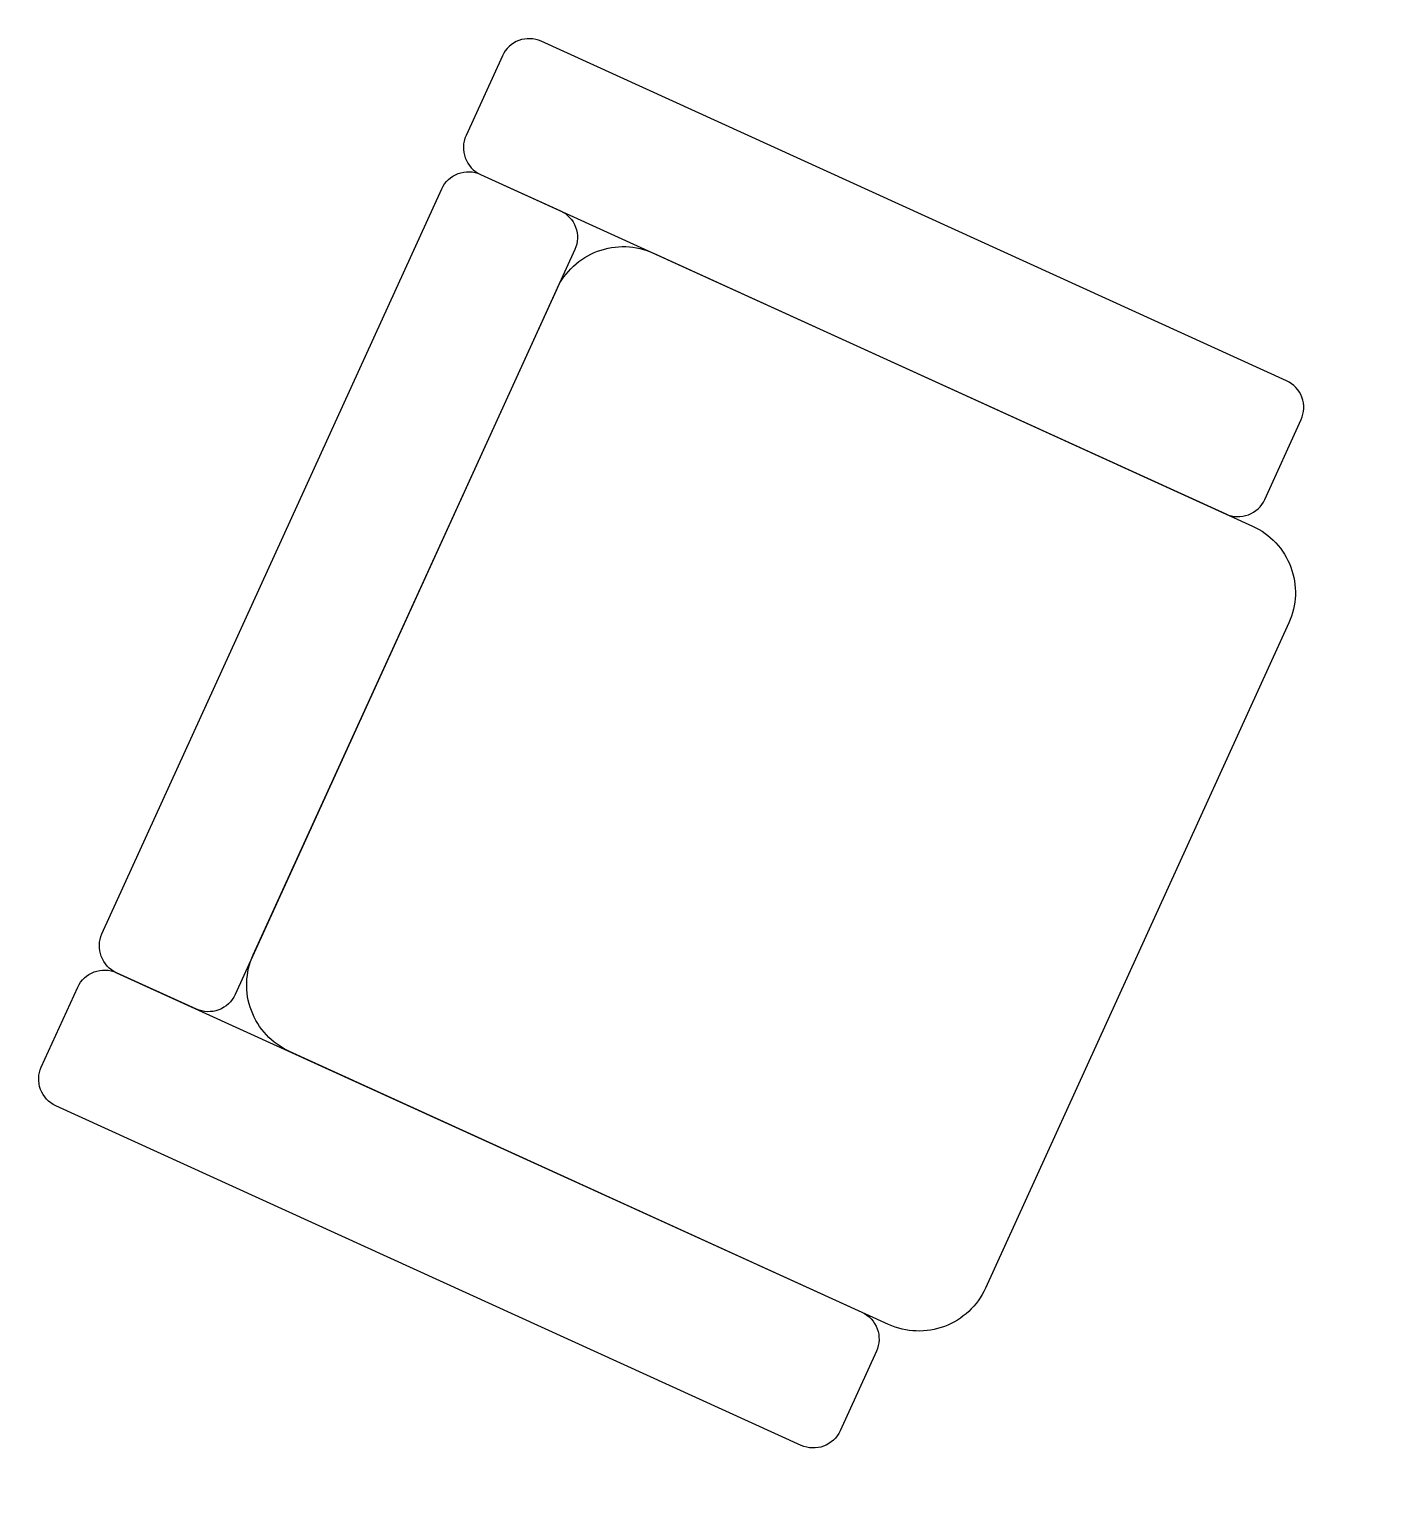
# Model space of a CAD drawing. Extents: x 110.973 to 111.897, y 5.619 to 6.616.
import ezdxf

# ---------------------------------------------------------------- set-up
doc = ezdxf.new("R2010")
doc.units = 0
doc.header["$MEASUREMENT"] = 0
doc.layers.add('MUEBLES', color=251, linetype='CONTINUOUS')

# ---------------------------------------------------------------- blocks, each defined once
blk = doc.blocks.new('SILLON1B')
at = {"layer": 'MUEBLES'}
for points in [[(-0.32, -0.6), (-0.38, -0.6, -0.414214), (-0.4, -0.58), (-0.4, -0.02, -0.414214), (-0.38, 0), (-0.32, 0, -0.414214), (-0.3, -0.02), (-0.3, -0.58, -0.414214)], [(-0.3, -0.08), (-0.3, -0.02, -0.414214), (-0.28, 0), (0.28, 0, -0.414214), (0.3, -0.02), (0.3, -0.08, -0.414214), (0.28, -0.1), (-0.28, -0.1, -0.414214)], [(0.32, -0.6), (0.38, -0.6, 0.414214), (0.4, -0.58), (0.4, -0.02, 0.414214), (0.38, 0), (0.32, 0, 0.414214), (0.3, -0.02), (0.3, -0.58, 0.414214)], [(-0.3, -0.6), (-0.3, -0.15, -0.414214), (-0.25, -0.1), (0.25, -0.1, -0.414214), (0.3, -0.15), (0.3, -0.6, -0.414214), (0.25, -0.65), (-0.25, -0.65, -0.414214)]]:
    blk.add_lwpolyline(points, format="xyb", close=True, dxfattribs=at)

msp = doc.modelspace()

# ---------------------------------------------------------------- block references
at = {"layer": 'MUEBLES', "rotation": 65.49699277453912}
msp.add_blockref('SILLON1B', (111.13921, 6.25226), dxfattribs=at)

doc.saveas('drawing.dxf')
